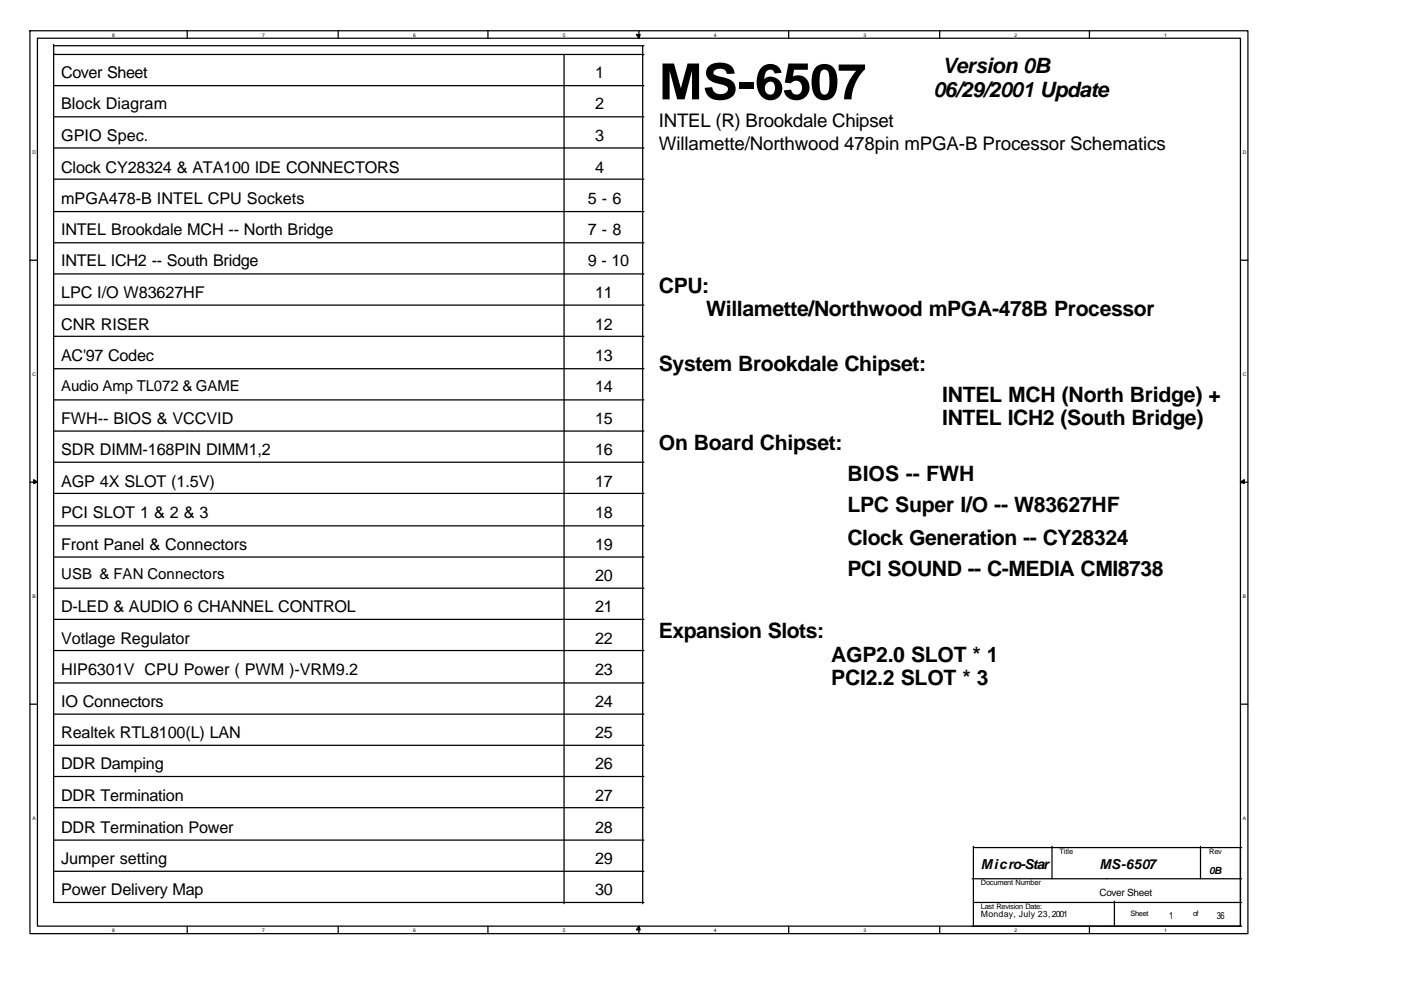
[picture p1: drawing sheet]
<svg xmlns="http://www.w3.org/2000/svg" width="297mm" height="210mm" viewBox="0 0 297 210" stroke-linecap="round" stroke-linejoin="round" font-family="sans-serif">
<defs><g id="words">
<text font-size="10.6" x="139.7" y="21.1">MS-6507</text>
<g font-size="4.5">
<text x="199.8" y="15.5">Version 0B</text>
<text x="197.9" y="20.5">06/29/2001 Update</text>
<text x="139.7" y="62.1">CPU:</text>
<text x="149.8" y="67.1">Willamette/Northwood mPGA-478B Processor</text>
<text x="139.7" y="78.8">System Brookdale Chipset:</text>
<text x="199.8" y="85.4">INTEL MCH (North Bridge) +</text>
<text x="139.7" y="95.4">On Board Chipset:</text>
<text x="199.8" y="90.1">INTEL ICH2 (South Bridge)</text>
<text x="179.7" y="102">BIOS -- FWH</text>
<text x="179.7" y="108.7">LPC Super I/O -- W83627HF</text>
<text x="179.7" y="115.5">Clock Generation -- CY28324</text>
<text x="179.7" y="122.1">PCI SOUND -- C-MEDIA CMI8738</text>
<text x="139.7" y="135.4">Expansion Slots:</text>
<text x="176.2" y="140.4">AGP2.0 SLOT * 1</text>
<text x="176.2" y="145.4">PCI2.2 SLOT * 3</text>
</g>
<g font-size="4">
<text x="139.7" y="26.9">INTEL (R) Brookdale Chipset</text>
<text x="139.7" y="31.9">Willamette/Northwood 478pin mPGA-B Processor Schematics</text>
</g>
<g font-size="3.4">
<text x="13" y="16.6">Cover Sheet</text>
<text x="126.2" y="16.6">1</text>
<text x="13" y="23.2">Block Diagram</text>
<text x="126.2" y="23.2">2</text>
<text x="13" y="29.8">GPIO Spec.</text>
<text x="126.2" y="29.8">3</text>
<text x="13" y="36.7">Clock CY28324 &amp; ATA100 IDE CONNECTORS</text>
<text x="126.2" y="36.7">4</text>
<text x="13" y="43.3">mPGA478-B INTEL CPU Sockets</text>
<text x="124.6" y="43.3">5 - 6</text>
<text x="13" y="49.9">INTEL Brookdale MCH -- North Bridge</text>
<text x="124.6" y="49.9">7 - 8</text>
<text x="13" y="56.5">INTEL ICH2 -- South Bridge</text>
<text x="124.6" y="56.5">9 - 10</text>
<text x="13" y="63.1">LPC I/O W83627HF</text>
<text x="126.2" y="63.1">11</text>
<text x="13" y="70">CNR RISER</text>
<text x="126.2" y="70">12</text>
<text x="13" y="76.6">AC'97 Codec</text>
<text x="126.2" y="76.6">13</text>
<text x="126.2" y="83.3">14</text>
<text x="13" y="89.9">FWH-- BIOS &amp; VCCVID</text>
<text x="126.2" y="89.9">15</text>
<text x="13" y="96.5">SDR DIMM-168PIN DIMM1,2</text>
<text x="126.2" y="96.5">16</text>
<text x="13" y="103.4">AGP 4X SLOT (1.5V)</text>
<text x="126.2" y="103.4">17</text>
<text x="13" y="110">PCI SLOT 1 &amp; 2 &amp; 3</text>
<text x="126.2" y="110">18</text>
<text x="13" y="116.6">Front Panel &amp; Connectors</text>
<text x="126.2" y="116.6">19</text>
<text x="126.2" y="123.2">20</text>
<text x="13" y="129.8">D-LED &amp; AUDIO 6 CHANNEL CONTROL</text>
<text x="126.2" y="129.8">21</text>
<text x="13" y="136.7">Votlage Regulator</text>
<text x="126.2" y="136.7">22</text>
<text x="13" y="143.3">HIP6301V CPU Power ( PWM )-VRM9.2</text>
<text x="126.2" y="143.3">23</text>
<text x="13" y="149.9">IO Connectors</text>
<text x="126.2" y="149.9">24</text>
<text x="13" y="156.5">Realtek RTL8100(L) LAN</text>
<text x="126.2" y="156.5">25</text>
<text x="13" y="163.2">DDR Damping</text>
<text x="126.2" y="163.2">26</text>
<text x="13" y="170">DDR Termination</text>
<text x="126.2" y="170">27</text>
<text x="13" y="176.7">DDR Termination Power</text>
<text x="126.2" y="176.7">28</text>
<text x="13" y="183.3">Jumper setting</text>
<text x="126.2" y="183.3">29</text>
<text x="13" y="189.9">Power Delivery Map</text>
<text x="126.2" y="189.9">30</text>
</g>
<g font-size="3.2">
<text x="13" y="83">Audio Amp TL072 &amp; GAME</text>
<text x="13" y="122.9">USB &amp; FAN Connectors</text>
</g>
<g font-size="2.9">
<text x="208" y="184.3">Micro-Star</text>
<text x="233.1" y="184.3">MS-6507</text>
</g>
<g font-size="2.1">
<text x="256.4" y="185.4">0B</text>
<text x="233.1" y="190.1">Cover Sheet</text>
<text x="247.9" y="194.9">1</text>
<text x="258" y="194.9">36</text>
</g>
<text font-size="1.9" x="208" y="194.6">Monday, July 23, 2001</text>
<g font-size="1.6">
<text x="224.6" y="181.2">Title</text>
<text x="256.4" y="181.2">Rev</text>
<text x="208" y="187.8">Document Number</text>
<text x="208" y="192.8">Last Revision Date:</text>
<text x="239.7" y="194.4">Sheet</text>
<text x="252.9" y="194.4">of</text>
</g>
<g font-size="1.1">
<text x="23.8" y="7.8">8</text>
<text x="55.6" y="7.8">7</text>
<text x="87.6" y="7.8">6</text>
<text x="119.3" y="7.8">5</text>
<text x="151.3" y="7.8">4</text>
<text x="183.1" y="7.8">3</text>
<text x="215.1" y="7.8">2</text>
<text x="246.9" y="7.8">1</text>
<text x="6.9" y="32.7">D</text>
<text x="263.5" y="32.7">D</text>
<text x="6.9" y="79.8">C</text>
<text x="263.5" y="79.8">C</text>
<text x="6.9" y="126.9">B</text>
<text x="263.5" y="126.9">B</text>
<text x="6.9" y="174">A</text>
<text x="263.5" y="174">A</text>
<text x="23.8" y="197.8">8</text>
<text x="55.6" y="197.8">7</text>
<text x="87.6" y="197.8">6</text>
<text x="119.3" y="197.8">5</text>
<text x="151.3" y="197.8">4</text>
<text x="183.1" y="197.8">3</text>
<text x="215.1" y="197.8">2</text>
<text x="246.9" y="197.8">1</text>
</g>
</g></defs>
<g fill="none" stroke="#000" stroke-width=".26">
<path d="M6.3 6.5h258.3v191.6h-258.3zM7.9 8.1h255.1v188.4h-255.1zM11.4 9.4v182.1h125.1M11.4 18.2h125.1M11.4 11.6h125.1M11.4 9.7h125.1M39.7 6.5v1.6M71.7 6.5v1.6M103.5 6.5v1.6M119.6 11.6v180.1M135.5 6.5v1.6M136.3 9.7v182"/>
<path d="M167.2 6.5v1.6M199.2 6.5v1.6M231 6.5v1.6M11.4 38h125.1M11.4 31.4h125.1M11.4 24.8h125.1M6.3 55.2h1.6M11.4 51.5h125.1M11.4 58.1h125.1M11.4 44.9h125.1M263 55.2h1.6M11.4 64.7h125.1"/>
<path d="M11.4 71.3h125.1M11.4 78.2h125.1M11.4 84.8h125.1M11.4 91.5h125.1M11.4 98.1h125.1M6.3 102.3h1.6M11.4 104.7h125.1M11.4 111.6h125.1M11.4 118.2h125.1M263 102.3h1.6M11.4 138h125.1M11.4 131.4h125.1"/>
<path d="M11.4 124.8h125.1M6.3 149.4h1.6M11.4 158.1h125.1M11.4 144.9h125.1M11.4 151.5h125.1M263 149.4h1.6M11.4 164.7h125.1M11.4 171.4h125.1M11.4 178.2h125.1M206.4 179.6v16.9M206.4 179.8h56.9M223 179.6v6.8"/>
<path d="M254.5 179.6v6.8M263 179.8v16.7M11.4 184.9h125.1M39.7 196.5v1.6M71.7 196.5v1.6M103.5 196.5v1.6M135.5 196.5v1.6M167.2 196.5v1.6M199.2 196.5v1.6M206.1 196.5h57.2M206.1 186.4h57.2M206.4 191.5h56.9"/>
<path d="M231 196.5v1.6M236.3 191.2v5.3"/>
</g>
<g fill="#000" stroke="#000" stroke-width=".26">
<path d="M134.9 7.3h.8l-.2 .8z" fill-rule="evenodd"/>
<path d="M7.1 101.8l.8 .5-.8 .3z" fill-rule="evenodd"/>
<path d="M263 102.3l.8-.5v.8z" fill-rule="evenodd"/>
<path d="M135.5 196.5l.2 .8h-.8z" fill-rule="evenodd"/>
</g>
<use href="#words"/>
</svg>
